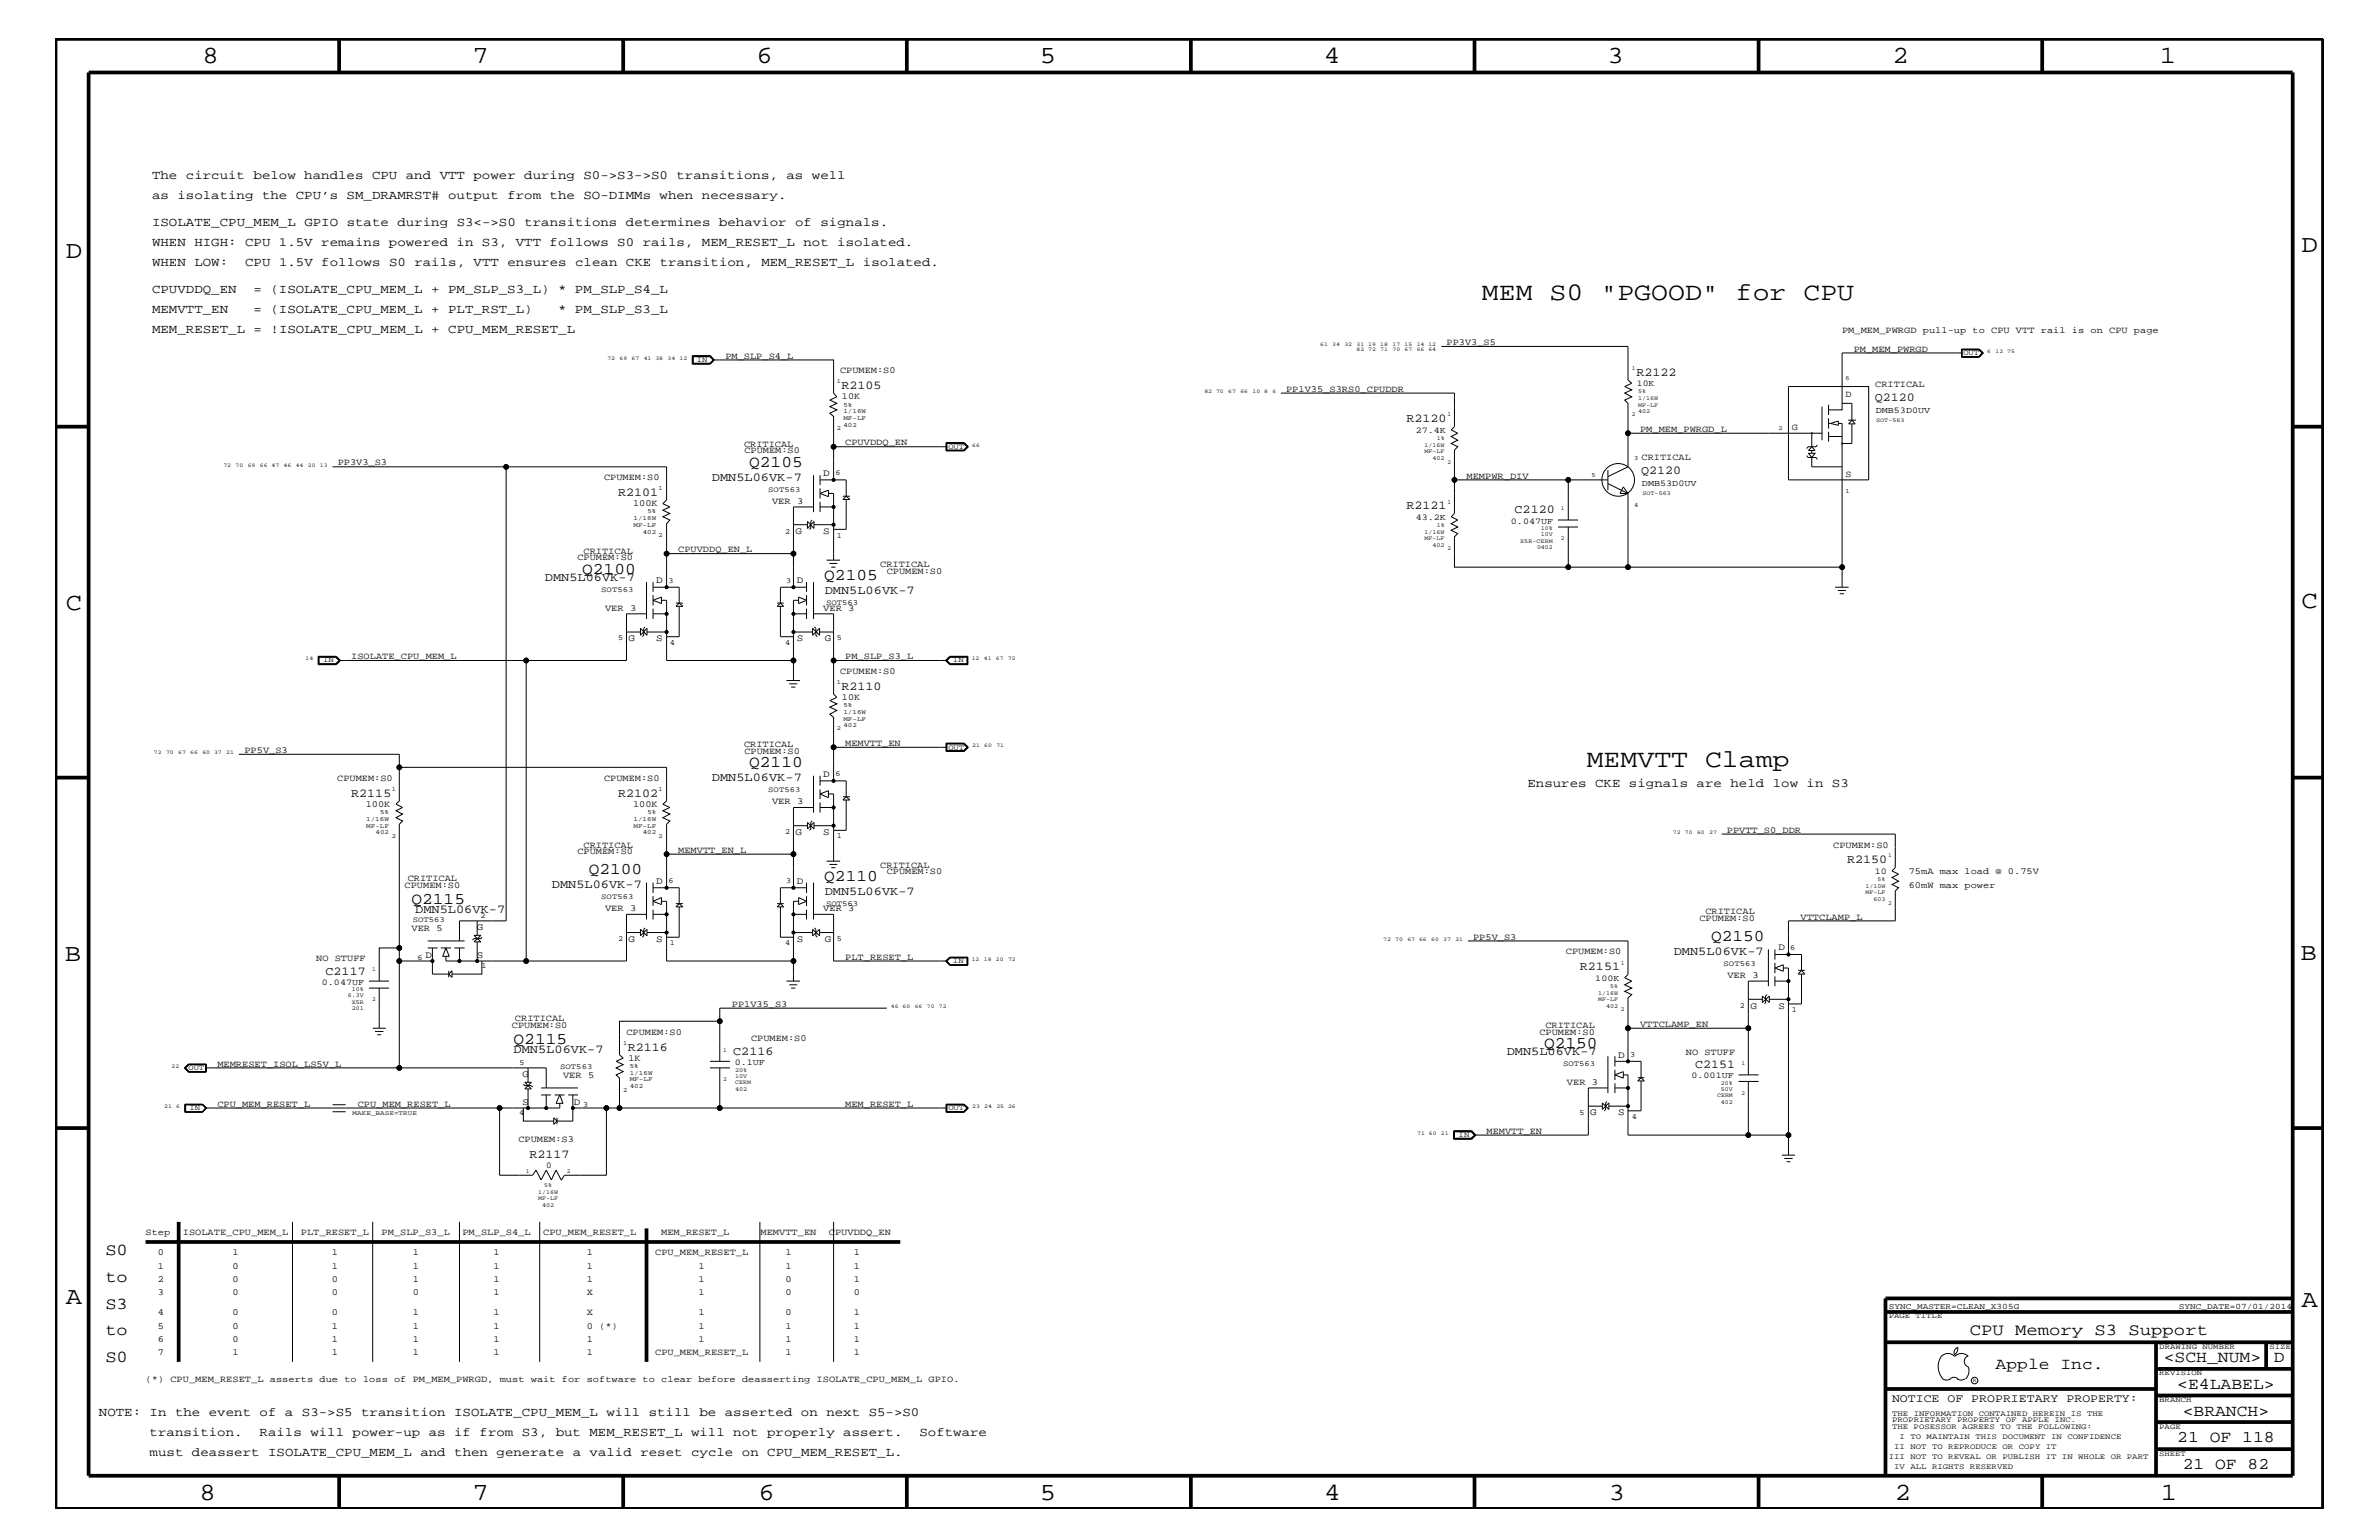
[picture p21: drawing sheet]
<svg xmlns="http://www.w3.org/2000/svg" width="432mm" height="279mm" viewBox="0 0 432 279" stroke-linecap="round" stroke-linejoin="round" font-family="sans-serif">
<defs><g id="words">
<g font-size="4.6">
<text x="269" y="54.4">MEM S0 &quot;PGOOD&quot; for CPU</text>
<text x="288" y="139.2">MEMVTT Clamp</text>
</g>
<g font-size="4.5">
<text x="36.7" y="11.5">8</text>
<text x="85.8" y="11.5">7</text>
<text x="137.3" y="11.5">6</text>
<text x="188.7" y="11.5">5</text>
<text x="240.3" y="11.5">4</text>
<text x="291.8" y="11.5">3</text>
<text x="343.5" y="11.5">2</text>
<text x="392" y="11.5">1</text>
<text x="11.9" y="46.8">D</text>
<text x="417.7" y="45.7">D</text>
<text x="11.9" y="110.6">C</text>
<text x="417.7" y="110.3">C</text>
<text x="11.8" y="174.3">B</text>
<text x="417.6" y="174.2">B</text>
<text x="11.9" y="236.7">A</text>
<text x="417.7" y="237.1">A</text>
<text x="36.2" y="272.1">8</text>
<text x="85.8" y="272.1">7</text>
<text x="137.7" y="272.1">6</text>
<text x="188.7" y="272.1">5</text>
<text x="240.4" y="272.1">4</text>
<text x="292" y="272.1">3</text>
<text x="343.9" y="272.1">2</text>
<text x="392.2" y="272.1">1</text>
</g>
<g font-size="3">
<text x="136" y="84.7">Q2105</text>
<text x="105.7" y="104.1">Q2100</text>
<text x="149.6" y="105.3">Q2105</text>
<text x="136" y="139.2">Q2110</text>
<text x="106.8" y="158.6">Q2100</text>
<text x="149.6" y="159.9">Q2110</text>
<text x="74.7" y="163.9">Q2115</text>
<text x="310.6" y="170.7">Q2150</text>
<text x="93.2" y="189.4">Q2115</text>
<text x="280.2" y="190.2">Q2150</text>
<text x="19.1" y="227.7">S0</text>
<text x="19.1" y="232.6">to</text>
<text x="19.1" y="237.4">S3</text>
<text x="19.1" y="242.3">to</text>
<text x="357.5" y="242.3">CPU Memory S3 Support</text>
<text x="19.1" y="247.1">S0</text>
<text x="362.2" y="248.4">Apple Inc.</text>
<text x="392.7" y="247.1">&lt;SCH_NUM&gt;</text>
<text x="395.2" y="252">&lt;E4LABEL&gt;</text>
<text x="412.7" y="247.1">D</text>
<text x="396.2" y="256.8">&lt;BRANCH&gt;</text>
<text x="395.2" y="261.6">21 OF 118</text>
<text x="396.2" y="266.6">21 OF 82</text>
</g>
<g font-size="2.3">
<text x="27.6" y="32.5">The circuit below handles CPU and VTT power during S0-&gt;S3-&gt;S0 transitions, as well</text>
<text x="27.6" y="41">ISOLATE_CPU_MEM_L GPIO state during S3&lt;-&gt;S0 transitions determines behavior of signals.</text>
<text x="27.6" y="36.2">as isolating the CPU’s SM_DRAMRST# output from the SO-DIMMs when necessary.</text>
<text x="27.6" y="44.6">WHEN HIGH: CPU 1.5V remains powered in S3, VTT follows S0 rails, MEM_RESET_L not isolated.</text>
<text x="27.6" y="53.2">CPUVDDQ_EN</text>
<text x="27.6" y="48.3">WHEN LOW:</text>
<text x="44.5" y="48.3">CPU 1.5V follows S0 rails, VTT ensures clean CKE transition, MEM_RESET_L isolated.</text>
<text x="46" y="53.2">= (ISOLATE_CPU_MEM_L + PM_SLP_S3_L) * PM_SLP_S4_L</text>
<text x="27.6" y="56.8">MEMVTT_EN</text>
<text x="46" y="56.8">= (ISOLATE_CPU_MEM_L + PLT_RST_L)</text>
<text x="101.3" y="56.8">* PM_SLP_S3_L</text>
<text x="27.6" y="60.4">MEM_RESET_L = !ISOLATE_CPU_MEM_L + CPU_MEM_RESET_L</text>
<text x="277.2" y="142.9">Ensures CKE signals are held low in S3</text>
<text x="17.9" y="256.8">NOTE: In the event of a S3-&gt;S5 transition ISOLATE_CPU_MEM_L will still be asserted on next S5-&gt;S0</text>
<text x="27.2" y="260.5">transition.</text>
<text x="47.1" y="260.5">Rails will power-up as if from S3, but MEM_RESET_L will not properly assert.</text>
<text x="166.9" y="260.5">Software</text>
<text x="27.2" y="264.1">must deassert ISOLATE_CPU_MEM_L and then generate a valid reset cycle on CPU_MEM_RESET_L.</text>
</g>
<g font-size="2.2">
<text x="152.7" y="70.6">R2105</text>
<text x="297" y="68.2">R2122</text>
<text x="255.3" y="76.7">R2120</text>
<text x="340.3" y="72.7">Q2120</text>
<text x="129.2" y="87.2">DMN5L06VK-7</text>
<text x="297.9" y="86">Q2120</text>
<text x="112.2" y="90">R2101</text>
<text x="255.3" y="92.4">R2121</text>
<text x="274.9" y="93.2">C2120</text>
<text x="98.9" y="105.4">DMN5L06VK-7</text>
<text x="149.7" y="107.8">DMN5L06VK-7</text>
<text x="152.7" y="125.2">R2110</text>
<text x="129.2" y="141.8">DMN5L06VK-7</text>
<text x="63.8" y="144.6">R2115</text>
<text x="112.2" y="144.6">R2102</text>
<text x="100.2" y="161.1">DMN5L06VK-7</text>
<text x="335.3" y="156.7">R2150</text>
<text x="75.4" y="165.6">DMN5L06VK-7</text>
<text x="149.7" y="162.4">DMN5L06VK-7</text>
<text x="303.8" y="173.3">DMN5L06VK-7</text>
<text x="59.1" y="176.8">C2117</text>
<text x="286.8" y="176.1">R2151</text>
<text x="93.2" y="191.1">DMN5L06VK-7</text>
<text x="114" y="190.6">R2116</text>
<text x="133.1" y="191.4">C2116</text>
<text x="273.5" y="191.5">DMN5L06VK-7</text>
<text x="307.7" y="193.7">C2151</text>
<text x="96.1" y="210.2">R2117</text>
</g>
<text font-size="2.1" x="343.4" y="254.4">NOTICE OF PROPRIETARY PROPERTY:</text>
<g font-size="1.8">
<text x="149.4" y="86.4">D</text>
<text x="144.4" y="96.9">G</text>
<text x="149.4" y="96.9">S</text>
<text x="119.1" y="105.8">D</text>
<text x="144.6" y="105.8">D</text>
<text x="114" y="116.4">G</text>
<text x="119.1" y="116.4">S</text>
<text x="144.6" y="116.4">S</text>
<text x="149.7" y="116.4">G</text>
<text x="149.4" y="140.9">D</text>
<text x="144.4" y="151.5">G</text>
<text x="149.4" y="151.5">S</text>
<text x="119.1" y="160.3">D</text>
<text x="144.6" y="160.3">D</text>
<text x="77.2" y="173.8">D</text>
<text x="86.5" y="168.7">G</text>
<text x="86.5" y="173.8">S</text>
<text x="114" y="170.9">G</text>
<text x="119.1" y="170.9">S</text>
<text x="144.6" y="170.9">S</text>
<text x="149.7" y="170.9">G</text>
<text x="322.8" y="172.4">D</text>
<text x="317.8" y="183">G</text>
<text x="322.8" y="183">S</text>
<text x="293.7" y="191.9">D</text>
<text x="94.8" y="195.4">G</text>
<text x="94.8" y="200.4">S</text>
<text x="104.1" y="200.4">D</text>
<text x="288.6" y="202.4">G</text>
<text x="293.7" y="202.4">S</text>
</g>
<g font-size="1.7">
<text x="131.7" y="65.1">PM_SLP_S4_L</text>
<text x="262.6" y="62.6">PP3V3_S5</text>
<text x="334.3" y="60.4">PM_MEM_PWRGD pull-up to CPU VTT rail is on CPU page</text>
<text x="336.5" y="63.9">PM_MEM_PWRGD</text>
<text x="152.5" y="67.7">CPUMEM:S0</text>
<text x="233.4" y="71.1">PP1V35_S3RS0_CPUDDR</text>
<text x="335" y="72">D</text>
<text x="340.4" y="70.1">CRITICAL</text>
<text x="152.8" y="72.4">10K</text>
<text x="135" y="81.1">CRITICAL</text>
<text x="135.1" y="82.2">CPUMEM:S0</text>
<text x="153.4" y="80.8">CPUVDDQ_EN</text>
<text x="297.7" y="78.3">PM_MEM_PWRGD_L</text>
<text x="297.9" y="83.5">CRITICAL</text>
<text x="325.2" y="78">G</text>
<text x="61.3" y="84.4">PP3V3_S3</text>
<text x="109.6" y="87.1">CPUMEM:S0</text>
<text x="266.2" y="86.9">MEMPWR_DIV</text>
<text x="335" y="86.5">S</text>
<text x="114.9" y="91.8">100K</text>
<text x="140.1" y="91.4">VER 3</text>
<text x="104.8" y="101.6">CPUMEM:S0</text>
<text x="105.9" y="100.4">CRITICAL</text>
<text x="123.1" y="100.2">CPUVDDQ_EN_L</text>
<text x="159.8" y="102.9">CRITICAL</text>
<text x="161" y="104.1">CPUMEM:S0</text>
<text x="109.8" y="110.8">VER 3</text>
<text x="149.4" y="110.8">VER 3</text>
<text x="63.8" y="119.6">ISOLATE_CPU_MEM_L</text>
<text x="153.4" y="119.6">PM_SLP_S3_L</text>
<text x="152.5" y="122.3">CPUMEM:S0</text>
<text x="152.8" y="127">10K</text>
<text x="44.4" y="136.6">PP5V_S3</text>
<text x="135" y="135.6">CRITICAL</text>
<text x="135.1" y="136.8">CPUMEM:S0</text>
<text x="153.4" y="135.3">MEMVTT_EN</text>
<text x="61.2" y="141.7">CPUMEM:S0</text>
<text x="109.6" y="141.7">CPUMEM:S0</text>
<text x="66.4" y="146.4">100K</text>
<text x="114.9" y="146.4">100K</text>
<text x="140.1" y="145.9">VER 3</text>
<text x="104.8" y="155">CPUMEM:S0</text>
<text x="105.9" y="153.8">CRITICAL</text>
<text x="123.1" y="154.7">MEMVTT_EN_L</text>
<text x="313.4" y="151.1">PPVTT_S0_DDR</text>
<text x="332.7" y="153.8">CPUMEM:S0</text>
<text x="73.4" y="161.1">CPUMEM:S0</text>
<text x="74" y="159.9">CRITICAL</text>
<text x="159.8" y="157.4">CRITICAL</text>
<text x="161" y="158.6">CPUMEM:S0</text>
<text x="346.5" y="158.6">75mA max load @ 0.75V</text>
<text x="346.5" y="161.1">60mW max power</text>
<text x="109.8" y="165.3">VER 3</text>
<text x="149.4" y="165.3">VER 3</text>
<text x="308.4" y="167.1">CPUMEM:S0</text>
<text x="309.5" y="165.9">CRITICAL</text>
<text x="326.8" y="166.9">VTTCLAMP_L</text>
<text x="74.7" y="168.9">VER 5</text>
<text x="267.4" y="170.5">PP5V_S3</text>
<text x="284.2" y="173.2">CPUMEM:S0</text>
<text x="57.4" y="174.4">NO STUFF</text>
<text x="153.4" y="174.2">PLT_RESET_L</text>
<text x="313.5" y="177.4">VER 3</text>
<text x="93.5" y="185.3">CRITICAL</text>
<text x="132.8" y="182.7">PP1V35_S3</text>
<text x="92.9" y="186.5">CPUMEM:S0</text>
<text x="113.7" y="187.7">CPUMEM:S0</text>
<text x="136.3" y="188.9">CPUMEM:S0</text>
<text x="279.4" y="187.7">CPUMEM:S0</text>
<text x="280.5" y="186.5">CRITICAL</text>
<text x="297.7" y="186.3">VTTCLAMP_EN</text>
<text x="306" y="191.4">NO STUFF</text>
<text x="39.5" y="193.6">MEMRESET_ISOL_LS5V_L</text>
<text x="102.2" y="195.6">VER 5</text>
<text x="114" y="192.5">1K</text>
<text x="284.4" y="196.8">VER 3</text>
<text x="39.5" y="200.9">CPU_MEM_RESET_L</text>
<text x="64.9" y="200.9">CPU_MEM_RESET_L</text>
<text x="153.4" y="200.9">MEM_RESET_L</text>
<text x="94.1" y="207.1">CPUMEM:S3</text>
<text x="269.8" y="205.7">MEMVTT_EN</text>
<text x="26.4" y="224.1">Step</text>
<text x="28.7" y="227.7">0</text>
<text x="33.2" y="224.1">ISOLATE_CPU_MEM_L</text>
<text x="42.2" y="227.7">1</text>
<text x="54.6" y="224.1">PLT_RESET_L</text>
<text x="60.3" y="227.7">1</text>
<text x="69.3" y="224.1">PM_SLP_S3_L</text>
<text x="74.9" y="227.7">1</text>
<text x="83.9" y="224.1">PM_SLP_S4_L</text>
<text x="89.6" y="227.7">1</text>
<text x="98.6" y="224.1">CPU_MEM_RESET_L</text>
<text x="106.5" y="227.7">1</text>
<text x="118.9" y="227.7">CPU_MEM_RESET_L</text>
<text x="120" y="224.1">MEM_RESET_L</text>
<text x="138" y="224.1">MEMVTT_EN</text>
<text x="142.6" y="227.7">1</text>
<text x="150.4" y="224.1">CPUVDDQ_EN</text>
<text x="155" y="227.7">1</text>
<text x="28.7" y="230.2">1</text>
<text x="28.7" y="232.6">2</text>
<text x="42.2" y="230.2">0</text>
<text x="42.2" y="232.6">0</text>
<text x="60.3" y="230.2">1</text>
<text x="60.3" y="232.6">0</text>
<text x="74.9" y="230.2">1</text>
<text x="74.9" y="232.6">1</text>
<text x="89.6" y="230.2">1</text>
<text x="89.6" y="232.6">1</text>
<text x="106.5" y="230.2">1</text>
<text x="106.5" y="232.6">1</text>
<text x="126.8" y="230.2">1</text>
<text x="126.8" y="232.6">1</text>
<text x="142.6" y="230.2">1</text>
<text x="142.6" y="232.6">0</text>
<text x="155" y="230.2">1</text>
<text x="155" y="232.6">1</text>
<text x="28.7" y="235">3</text>
<text x="28.7" y="238.6">4</text>
<text x="42.2" y="235">0</text>
<text x="42.2" y="238.6">0</text>
<text x="60.3" y="235">0</text>
<text x="60.3" y="238.6">0</text>
<text x="74.9" y="235">0</text>
<text x="74.9" y="238.6">1</text>
<text x="89.6" y="235">1</text>
<text x="89.6" y="238.6">1</text>
<text x="106.5" y="235">X</text>
<text x="106.5" y="238.6">X</text>
<text x="126.8" y="235">1</text>
<text x="126.8" y="238.6">1</text>
<text x="142.6" y="235">0</text>
<text x="142.6" y="238.6">0</text>
<text x="155" y="235">0</text>
<text x="155" y="238.6">1</text>
<text x="28.7" y="241.1">5</text>
<text x="28.7" y="245.9">7</text>
<text x="28.7" y="243.5">6</text>
<text x="42.2" y="241.1">0</text>
<text x="42.2" y="245.9">1</text>
<text x="42.2" y="243.5">0</text>
<text x="60.3" y="241.1">1</text>
<text x="60.3" y="245.9">1</text>
<text x="60.3" y="243.5">1</text>
<text x="74.9" y="241.1">1</text>
<text x="74.9" y="245.9">1</text>
<text x="74.9" y="243.5">1</text>
<text x="89.6" y="241.1">1</text>
<text x="89.6" y="245.9">1</text>
<text x="89.6" y="243.5">1</text>
<text x="106.5" y="241.1">0 (*)</text>
<text x="106.5" y="245.9">1</text>
<text x="106.5" y="243.5">1</text>
<text x="118.9" y="245.9">CPU_MEM_RESET_L</text>
<text x="126.8" y="241.1">1</text>
<text x="126.8" y="243.5">1</text>
<text x="142.6" y="241.1">1</text>
<text x="142.6" y="245.9">1</text>
<text x="142.6" y="243.5">1</text>
<text x="155" y="241.1">1</text>
<text x="155" y="245.9">1</text>
<text x="155" y="243.5">1</text>
<text x="26.4" y="250.7">(*) CPU_MEM_RESET_L asserts due to loss of PM_MEM_PWRGD, must wait for software to clear before deasserting ISOLATE_CPU_MEM_L GPIO.</text>
</g>
<g font-size="1.6">
<text x="297.1" y="70">10K</text>
<text x="340.4" y="74.9">DMB53D0UV</text>
<text x="257" y="78.5">27.4K</text>
<text x="298" y="88.3">DMB53D0UV</text>
<text x="257" y="94.3">43.2K</text>
<text x="274.2" y="95">0.047UF</text>
<text x="340.3" y="158.5">10</text>
<text x="58.4" y="178.7">0.047UF</text>
<text x="289.6" y="177.9">100K</text>
<text x="133.3" y="193.2">0.1UF</text>
<text x="307" y="195.6">0.001UF</text>
<text x="99.1" y="211.9">0</text>
</g>
<g font-size="1.5">
<text x="342.8" y="237.4">SYNC_MASTER=CLEAN_X305G</text>
<text x="395.5" y="237.4">SYNC_DATE=07/01/2014</text>
</g>
<g font-size="1.4">
<text x="126.5" y="65.6">IN</text>
<text x="356.4" y="64.5">OUT</text>
<text x="172.1" y="81.4">OUT</text>
<text x="139.4" y="89.2">SOT563</text>
<text x="151.6" y="86.2">6</text>
<text x="142.5" y="96.8">2</text>
<text x="151.9" y="97.6">1</text>
<text x="109.1" y="107.4">SOT563</text>
<text x="121.3" y="105.7">3</text>
<text x="142.7" y="105.7">3</text>
<text x="149.9" y="109.8">SOT563</text>
<text x="112.2" y="116.2">5</text>
<text x="121.6" y="117">4</text>
<text x="142.5" y="117">4</text>
<text x="151.9" y="116.2">5</text>
<text x="58.7" y="120.2">IN</text>
<text x="173" y="120.2">IN</text>
<text x="172.1" y="136">OUT</text>
<text x="139.4" y="143.7">SOT563</text>
<text x="151.6" y="140.8">6</text>
<text x="142.5" y="151.3">2</text>
<text x="151.9" y="152.1">1</text>
<text x="121.3" y="160.2">6</text>
<text x="142.7" y="160.2">3</text>
<text x="74.9" y="167.2">SOT563</text>
<text x="87.2" y="166.5">2</text>
<text x="109.1" y="163.1">SOT563</text>
<text x="149.9" y="164.4">SOT563</text>
<text x="112.2" y="170.7">2</text>
<text x="121.6" y="171.5">1</text>
<text x="142.5" y="171.5">4</text>
<text x="151.9" y="170.7">5</text>
<text x="325" y="172.3">6</text>
<text x="75.8" y="174.2">6</text>
<text x="87.4" y="175.6">1</text>
<text x="173" y="174.8">IN</text>
<text x="312.8" y="175.2">SOT563</text>
<text x="315.8" y="182.9">2</text>
<text x="325.2" y="183.6">1</text>
<text x="295.9" y="191.7">3</text>
<text x="34.2" y="194.2">OUT</text>
<text x="94.3" y="193.2">5</text>
<text x="101.7" y="193.9">SOT563</text>
<text x="283.7" y="193.4">SOT563</text>
<text x="34.4" y="201.5">IN</text>
<text x="94.2" y="202.3">4</text>
<text x="105.8" y="200.9">3</text>
<text x="172.1" y="201.5">OUT</text>
<text x="286.7" y="202.3">5</text>
<text x="296.2" y="203">4</text>
<text x="264.8" y="206.3">IN</text>
<text x="342.8" y="239.2">PAGE TITLE</text>
<text x="391.9" y="244.7">DRAWING NUMBER</text>
<text x="411.9" y="244.7">SIZE</text>
<text x="391.9" y="249.5">REVISION</text>
<text x="343.4" y="256.8">THE INFORMATION CONTAINED HEREIN IS THE</text>
<text x="391.9" y="254.4">BRANCH</text>
<text x="343.4" y="258">PROPRIETARY PROPERTY OF APPLE INC.</text>
<text x="343.4" y="259.3">THE POSESSOR AGREES TO THE FOLLOWING:</text>
<text x="343.8" y="262.9">II NOT TO REPRODUCE OR COPY IT</text>
<text x="344.8" y="261.1">I TO MAINTAIN THIS DOCUMENT IN CONFIDENCE</text>
<text x="391.9" y="259.3">PAGE</text>
<text x="342.8" y="264.7">III NOT TO REVEAL OR PUBLISH IT IN WHOLE OR PART</text>
<text x="343.8" y="266.6">IV ALL RIGHTS RESERVED</text>
<text x="391.9" y="264.1">SHEET</text>
</g>
<g font-size="1.2">
<text x="151.9" y="69.5">1</text>
<text x="334.9" y="68.9">6</text>
<text x="153.1" y="75">1/16W</text>
<text x="153.1" y="73.8">5%</text>
<text x="153.1" y="76.2">MF-LF</text>
<text x="153.1" y="77.4">402</text>
<text x="151.9" y="78">2</text>
<text x="296.6" y="83.5">3</text>
<text x="322.8" y="78">2</text>
<text x="119.5" y="88.9">1</text>
<text x="288.9" y="86.5">5</text>
<text x="334.9" y="89.4">1</text>
<text x="115" y="95.6">MF-LF</text>
<text x="115" y="94.3">1/16W</text>
<text x="117.5" y="93.2">5%</text>
<text x="296.6" y="92">4</text>
<text x="116.7" y="96.8">402</text>
<text x="119.5" y="97.4">2</text>
<text x="151.9" y="124.1">1</text>
<text x="153.1" y="131.9">402</text>
<text x="153.1" y="130.8">MF-LF</text>
<text x="153.1" y="129.6">1/16W</text>
<text x="153.1" y="128.3">5%</text>
<text x="151.9" y="132.5">2</text>
<text x="71.1" y="143.5">1</text>
<text x="119.5" y="143.5">1</text>
<text x="66.5" y="149">1/16W</text>
<text x="69" y="147.7">5%</text>
<text x="115" y="149">1/16W</text>
<text x="117.5" y="147.7">5%</text>
<text x="66.5" y="150.1">MF-LF</text>
<text x="68.2" y="151.3">402</text>
<text x="71.1" y="152">2</text>
<text x="115" y="150.1">MF-LF</text>
<text x="116.7" y="151.3">402</text>
<text x="119.5" y="152">2</text>
<text x="113.1" y="189.5">1</text>
<text x="114.3" y="193.7">5%</text>
<text x="114.3" y="195">1/16W</text>
<text x="114.3" y="197.4">402</text>
<text x="114.3" y="196.2">MF-LF</text>
<text x="64" y="202.3">MAKE_BASE=TRUE</text>
<text x="113.1" y="198.1">2</text>
</g>
<g font-size="1.1">
<text x="296.2" y="67.1">1</text>
<text x="297.3" y="71.3">5%</text>
<text x="262.7" y="75.6">1</text>
<text x="296.2" y="75.6">2</text>
<text x="297.3" y="73.8">MF-LF</text>
<text x="297.3" y="72.6">1/16W</text>
<text x="297.3" y="75">402</text>
<text x="340.5" y="76.6">SOT-563</text>
<text x="258.6" y="82.2">MF-LF</text>
<text x="258.6" y="81.1">1/16W</text>
<text x="260" y="83.5">402</text>
<text x="260.8" y="79.9">1%</text>
<text x="262.7" y="84.1">2</text>
<text x="298.1" y="89.9">SOT-563</text>
<text x="260.8" y="95.6">1%</text>
<text x="262.7" y="91.4">1</text>
<text x="283.3" y="92.6">1</text>
<text x="258.6" y="96.8">1/16W</text>
<text x="258.6" y="98">MF-LF</text>
<text x="260" y="99.3">402</text>
<text x="262.7" y="99.9">2</text>
<text x="275.9" y="98.5">X5R-CERM</text>
<text x="279" y="99.7">0402</text>
<text x="279.7" y="97.3">10V</text>
<text x="279.7" y="96.2">10%</text>
<text x="283.3" y="98">2</text>
<text x="342.7" y="155.6">1</text>
<text x="338.6" y="161.1">1/10W</text>
<text x="340.8" y="159.9">5%</text>
<text x="338.6" y="162.2">MF-LF</text>
<text x="340" y="163.5">603</text>
<text x="342.7" y="164.1">2</text>
<text x="63.8" y="179.9">10%</text>
<text x="67.6" y="176.2">1</text>
<text x="292.3" y="179.3">5%</text>
<text x="294.2" y="175">1</text>
<text x="63.2" y="181">6.3V</text>
<text x="63.8" y="183.3">201</text>
<text x="63.8" y="182.1">X5R</text>
<text x="67.6" y="181.6">2</text>
<text x="290.1" y="180.5">1/16W</text>
<text x="290.1" y="181.6">MF-LF</text>
<text x="291.5" y="182.9">402</text>
<text x="294.2" y="183.5">2</text>
<text x="131.2" y="190.8">1</text>
<text x="131.2" y="196.2">2</text>
<text x="133.4" y="195.5">10V</text>
<text x="133.4" y="196.7">CERM</text>
<text x="133.4" y="197.9">402</text>
<text x="133.4" y="194.4">20%</text>
<text x="312.3" y="197.9">50V</text>
<text x="312.3" y="196.8">20%</text>
<text x="316.1" y="193.2">1</text>
<text x="311.7" y="199.1">CERM</text>
<text x="312.3" y="200.3">402</text>
<text x="316.1" y="198.7">2</text>
<text x="95.4" y="212.8">1</text>
<text x="98.8" y="215.3">5%</text>
<text x="102.9" y="212.8">2</text>
<text x="97.7" y="217.8">MF-LF</text>
<text x="97.7" y="216.6">1/16W</text>
<text x="98.4" y="219">402</text>
</g>
<g font-size="1">
<text x="110.2" y="65.3">72</text>
<text x="112.4" y="65.3">69</text>
<text x="114.6" y="65.3">67</text>
<text x="116.8" y="65.3">41 38</text>
<text x="121.2" y="65.3">34</text>
<text x="123.4" y="65.3">12</text>
<text x="239.6" y="62.9">61</text>
<text x="241.8" y="62.9">34</text>
<text x="244" y="62.9">32</text>
<text x="246.2" y="62.9">31 19</text>
<text x="246.2" y="63.7">82 72</text>
<text x="250.5" y="62.9">18</text>
<text x="250.5" y="63.7">71</text>
<text x="252.7" y="62.9">17</text>
<text x="252.7" y="63.7">70</text>
<text x="254.9" y="62.9">15</text>
<text x="254.9" y="63.7">67</text>
<text x="257.1" y="62.9">14 12</text>
<text x="257.1" y="63.7">66 64</text>
<text x="360.7" y="64">6</text>
<text x="362.2" y="64">12 75</text>
<text x="218.6" y="71.3">82 70</text>
<text x="222.9" y="71.3">67</text>
<text x="225.1" y="71.3">66</text>
<text x="227.3" y="71.3">10 8</text>
<text x="231" y="71.3">6</text>
<text x="176.4" y="81.1">66</text>
<text x="40.6" y="84.7">72</text>
<text x="42.8" y="84.7">70</text>
<text x="45" y="84.7">69</text>
<text x="47.2" y="84.7">66 47</text>
<text x="51.5" y="84.7">46</text>
<text x="53.7" y="84.7">44</text>
<text x="55.9" y="84.7">20</text>
<text x="58.1" y="84.7">13</text>
<text x="55.5" y="119.8">14</text>
<text x="176.4" y="119.8">12</text>
<text x="178.6" y="119.8">41</text>
<text x="180.8" y="119.8">67</text>
<text x="183" y="119.8">72</text>
<text x="27.9" y="136.8">72</text>
<text x="30.1" y="136.8">70</text>
<text x="32.3" y="136.8">67</text>
<text x="34.5" y="136.8">66</text>
<text x="36.7" y="136.8">60 37</text>
<text x="41.1" y="136.8">21</text>
<text x="176.4" y="135.6">21</text>
<text x="178.6" y="135.6">60</text>
<text x="180.8" y="135.6">71</text>
<text x="303.6" y="151.3">72</text>
<text x="305.8" y="151.3">70</text>
<text x="308" y="151.3">60</text>
<text x="310.2" y="151.3">27</text>
<text x="251" y="170.7">72</text>
<text x="253.2" y="170.7">70</text>
<text x="255.4" y="170.7">67 66</text>
<text x="259.8" y="170.7">60</text>
<text x="262" y="170.7">37</text>
<text x="264.2" y="170.7">21</text>
<text x="176.4" y="174.4">12</text>
<text x="178.6" y="174.4">18</text>
<text x="180.8" y="174.4">20</text>
<text x="183" y="174.4">72</text>
<text x="161.7" y="182.9">46 60</text>
<text x="166" y="182.9">66</text>
<text x="168.2" y="182.9">70</text>
<text x="170.4" y="182.9">72</text>
<text x="31.2" y="193.7">22</text>
<text x="29.8" y="201">21</text>
<text x="32" y="201">6</text>
<text x="176.4" y="201">23</text>
<text x="178.6" y="201">24</text>
<text x="180.8" y="201">25 26</text>
<text x="257.2" y="205.9">71 60</text>
<text x="261.5" y="205.9">21</text>
<text x="358.1" y="250.7">R</text>
</g>
</g></defs>
<g fill="none" stroke="#000" stroke-width=".18">
<path d="M125.6 64.5h3.3l.7 .8-.7 .8h-3.3zM125.7 64.5v1.5h3.2M125.7 64.6h3.2l.6 .7-.6 .7M125.8 64.7h3.1l.6 .6-.6 .6h-3.1zM128.9 64.5l.7 .8M129.5 65.3h21.8v6l.6 .7-1.3 .6 1.3 .6-1.3 .6 1.3 .6-1.3 .6 .7 .6v5.5h20.6M129.6 65.3l-.7 .7M232.5 71.3h31.5v6.1l-.6 .6 1.2 .6-1.2 .6 1.2 .7-1.2 .6 1.2 .6-.6 .5v5.5h20.6v7.2M261.6 62.9h33.9v6l.7 .6-1.3 .6 1.3 .6-1.3 .6 1.3 .7-1.3 .6 .6 .6v11.5l-3.7 1.8M295.5 78.6h35.2M324.6 70.1h14.6v17h-14.6zM328.8 78.6v2.5l.6 .6h-1.1l.5-.6"/>
<path d="M330.7 73.8v6.1M331.9 76.8h.3M331.9 73.4v1.9M331.9 75.9v1.9M331.9 78.3v1.8M331.9 79.2h2.4M332.2 76.8l1.5-.4v.8zM333.7 76.8h.6v29.7M334.3 73.2h1.8v3M335.4 76.2h1.5M336.1 76.9v3.6h-1.8M336.1 76.2l.6 .7h-1.2z"/>
<path d="M356.1 64h-21.8v10.4h-2.4M359.2 63.4l.5 .6-.5 .7M359.2 63.4h-3.1v1.3h3.1M359.2 63.4l.6 .6-.6 .7M359.2 63.4l.8 .6-.8 .8M359.2 63.4h-3.2v1.4h3.2M359.2 63.4l.7 .6-.7 .8M60.4 84.7h60.6v6l-.7 .7 1.3 .6-1.3 .6 1.3 .6-1.3 .6 1.3 .5-.6 .7v5.4h23M91.9 84.7v82.4h-8.5v3.6M144 95.2h2.6M146.6 94.6v1.3l1.1-1.3v1.3zM147.4 94.3l-.2 .3v1.3l-.3 .1"/>
<path d="M147.7 92h-3.7v14.5M147.7 86.2v6.7M147.7 95.2h3.6M148.8 87.1h4.8v2.9M148.8 86.2v1.8M148.8 88.6v1.9M148.8 91v1.9M148.8 89.5l1.6-.6v1.2zM148.8 92h2.5M150.4 89.5h.9v12.1M151.3 81.1v6M153 90h1.3"/>
<path d="M153 90.6l.6-.6 .7 .6zM153.6 90.6v5.4h-2.3M171.7 80.3h3.3l.8 .8-.8 .7h-3.3zM171.9 80.5h3l.6 .6-.6 .5h-3zM174.9 80.4h-3.1v1.3h3.1M174.9 80.4l.8 .7-.8 .6M174.9 80.4l.7 .7-.7 .6M264 87.1v6.1l-.6 .6 1.2 .5-1.2 .7 1.2 .6-1.2 .6 1.2 .6-.6 .6v5.5h20.6v-7.3M282.8 95.6h3.6M282.8 94.3h3.6M284.6 87.1h7.2M291.8 85.3v3.6"/>
<path d="M291.8 87.7l3.7 1.8v13.4h38.8M294.6 88.3l.9 1.2h-1.5zM327.9 82.7l.3 .3h1.4l.3 .3M328.3 82.2h1.1l-.6 .8zM328.8 81.7v.5M328.8 83v1.7h5.5M329.9 80.7l-.3 .4h-1.4l-.3 .3M57.7 119.1h3.3l.8 .7-.8 .8h-3.3zM57.9 119.2h3.1l.6 .6-.6 .6h-3.1zM61 119.2l.6 .6-.6 .7M61 119.2h-3.2v1.3h3.2M61 119.2l.7 .6-.7 .7"/>
<path d="M61.6 119.8h33.9v54.6M113.7 114.7h2.5M116.2 114v1.3l1.2-1.3v1.3zM117.1 113.7l-.3 .3v1.3l-.2 .2M117.3 105.6v6.7M117.3 111.4h-3.6v8.4h-18.2M117.4 114.7h3.6M118.5 106.5h4.8v2.9M118.5 105.6v1.8M118.5 108v1.8M118.5 110.4v1.9M118.5 108.9l1.6-.6v1.2z"/>
<path d="M118.5 111.4h2.5M120.1 108.9h.9v10.9h23M121 100.4v6.1M122.7 109.4h1.3M123.3 110v5.5h-2.3M123.3 109.4l.7 .6h-1.3zM141.1 109.4h1.1M141.6 110v5.5h2.4M141.6 109.4l.6 .6h-1.1zM144 114.7h3.5M144 111.4h2.4M144.9 108.9h-.9v14.6"/>
<path d="M144.9 108.3l1.5 .6-1.5 .6zM146.4 106.5h-4.8v2.9M146.4 105.6v1.8M146.4 108v1.8M146.4 110.4v1.9M147.5 114v1.3l1.3-1.3v1.3zM147.7 111.4h3.6v8.4M147.7 105.6v6.7M147.8 113.7l.3 .3v1.3l.2 .2M148.8 114.7h2.5M150 101.6h2.5M150.5 102.2h1.5"/>
<path d="M150.9 102.9h.7M171.6 119.8l.8-.7h3.3v1.5h-3.3zM171.9 119.8l.6-.6h3v1.2h-3zM171.9 119.8h-20.6v6.1l.6 .6-1.3 .6 1.3 .6-1.3 .6 1.3 .6-1.3 .7 .7 .6v5.4h20.6M172.5 119.2h3.1v1.3h-3.1M172.5 119.2l-.7 .6 .7 .7M172.5 119.2l-.8 .6 .8 .7M284.6 102.9h10.9M333.1 106.5h2.4M333.6 107.1h1.4M333.9 107.7h.8M43.3 136.8h29.2v2.4"/>
<path d="M142.7 123.5h2.5M143.3 124.1h1.4M143.6 124.7h.8M151.3 135.6v6.1M171.7 134.8h3.3l.8 .8-.8 .7h-3.3zM171.9 135h3l.6 .6-.6 .6h-3zM174.9 134.9h-3.1v1.4M174.9 134.9l.8 .7-.8 .7M174.9 134.9l.7 .7-.7 .7h-3.1M121 155v6.1M144 149.8h2.6M144 155h-23v-5.5l.6-.5-1.3-.6 1.3-.7-1.3-.6 1.3-.6-1.3-.6 .7-.6v-6.1h-48.5v6.1l-.6 .6 1.2 .6-1.2 .6 1.2 .6-1.2 .7 1.2 .6-.6 .5v22.5h-3.7v6"/>
<path d="M146.6 149.2v1.2l1.1-1.2v1.2zM147.4 149l-.2 .2v1.2l-.3 .3M147.7 146.5h-3.7v14.6M147.7 140.7v6.7M147.7 149.8h3.6M148.8 140.7v1.8M148.8 143.2v1.8M148.8 145.6v1.8M148.8 141.7h4.8v2.9M148.8 144l1.6-.5v1.2zM148.8 146.5h2.5M150 156.2h2.5"/>
<path d="M150.4 144h.9v12.2M150.5 156.8h1.5M150.9 157.4h.7M153 144.6h1.3M153 145.1l.6-.5 .7 .5zM153.6 145.1v5.6h-2.3M312.5 151.3h31.5v6.1l-.6 .6 1.2 .6-1.2 .6 1.2 .7-1.2 .6 1.2 .6-.6 .6v5.4h-19.4v6.1M67 179.3h3.6M67 178h3.6M68.8 179.3v7.2M72.5 172v2.4M77.6 170.7h6.7"/>
<path d="M77.6 172h1.8M78.5 174.4h-6v19.3h26.6v3.7M78.5 172v4.7h2.9M80 172h1.9M80.9 172l.6 1.5h-1.2zM81.4 176.1v1.2M81.4 176.7l.6-.6v1.2zM82.5 172h1.8M83.4 172v2.4M86 169.7h1.3l-1.3 1.2h1.3zM86.6 167.1v2.6M86.6 170.9v3.5"/>
<path d="M87.5 170l-.2 .3h-1.3l-.2 .2M87.5 174.4v2.3h-5.5M113.8 169.1l-.1 .1h2.5M116.2 168.6v1.2l1.2-1.2v1.2zM117.1 168.3l-.3 .3v1.2l-.2 .2M117.3 160.1v6.7M117.3 165.9h-3.6v8.5h-32.8v-.9M117.4 169.2h3.6M118.5 160.1v1.9M118.5 162.6v1.8M118.5 165v1.8M118.5 161.1h4.8v2.8"/>
<path d="M118.5 163.5l1.6-.7v1.3zM118.5 165.9h2.5M120.1 163.5h.9v10.9h23M122.7 164.5l.6-.6 .7 .6zM122.7 163.9h1.3M123.3 164.5v5.5h-2.3h.1M141.1 163.9h1.1M141.6 164.5v5.5h2.5M141.6 163.9l.6 .6h-1.1zM142.7 178h2.5M143.3 178.7h1.4M143.6 179.3h.8"/>
<path d="M144 169.2h3.5M144 165.9h2.4M144.9 163.5h-.9v14.5M144.9 162.8l1.5 .7-1.5 .6zM146.4 161.1h-4.8v2.8M146.4 160.1v1.9M146.4 162.6v1.8M146.4 165v1.8M147.5 168.6l1.3 1.2v-1.2l-1.3 1.2zM147.7 165.9h3.6v8.5h20.6M147.7 160.1v6.7M147.8 168.3l.3 .3v1.2l.2 .2"/>
<path d="M151.4 169.1l-2.6 .1M171.6 174.4l.8-.7h3.3v1.4h-3.3zM172.5 173.8l-.6 .6 .6 .6M172.5 173.8h3.1M172.5 175h3.1M172.5 173.8l-.7 .6 .7 .6M172.5 173.7l-.8 .7 .8 .7M175.5 173.8v1.2M175.6 173.7v1.4M266.4 170.7h29.1v6.1l-.6 .6 1.3 .6-1.3 .7 1.3 .6-1.3 .6 1.3 .6-.7 .5v11.6M321 178h-3.7v17M321 172.2v6.7"/>
<path d="M322.2 178h2.4M322.2 172.2v1.9M322.2 174.7v1.9M322.2 177.2v1.7M322.2 173.2h4.8v2.9M322.2 175.6l1.5-.6v1.2zM323.7 175.6h.9v34M326.4 176.1h1.2M327 176.1l.6 .6h-1.2zM327 176.7v5.4h-2.4h.1M34.2 193.1l-.8 .6 .8 .8M34.2 193.1h3.2v1.4h-3.2"/>
<path d="M34.2 193.1l-.7 .6 .7 .8M34.3 193.2l-.6 .5 .6 .7M34.3 193.2h3v1.2h-3M34.3 193.2l-.7 .5 .7 .7M37.3 193.7h35.2M67.6 186.5h2.4M68.1 187.1h1.5M68.5 187.7h.7M95 196.7l.3 .3h1.1l.3 .2M95.3 196.4l1.1 1.2h-1.2l1.2-1.2zM95.8 193.7v2.7M95.8 197.6v3.4"/>
<path d="M98.2 197.4h6.7M98.2 198.7h1.8M99.1 198.7v2.3M100.7 198.7h1.7M101.6 198.7l.6 1.5h-1.3zM103.1 198.7h1.8M104 198.7v4.7h-2.9M128.9 192.6h3.6M128.9 193.7h3.6M130.6 192.6v-7.3h-18.2v6.1l.7 .6-1.3 .6 1.3 .6-1.3 .5 1.3 .7-1.3 .6 .6 .6v5.4M130.6 193.7v7.3h41.3M161 182.9h-30.4v2.4"/>
<path d="M291.7 199.8l-.3 .3v1.2l-.2 .2M291.8 191.6v6.7M291.8 197.4h-3.5v8.5h-20.7M293.1 192.6h4.8v2.9M293.1 197.4h2.4M293.1 191.6v1.9M293.1 194.1v1.8M293.1 196.5v1.8M293.1 195l1.5-.6v1.2zM294.6 195h.9v10.9h21.8M295.5 186.5h21.8M297.3 195.5h1.1"/>
<path d="M297.9 196.1v5.4h-2.4h.1M297.9 195.5l.6 .6h-1.2zM315.6 196.2h3.6M315.6 195h3.6M317.3 196.2v9.7h7.3M317.4 181.2l-.1 .1h2.6M319.9 180.7l1.2 1.2v-1.2l-1.2 1.2zM320.7 180.5l-.2 .2v1.2l-.2 .2M321.1 181.3h3.5M33.6 201.7h3.1M33.6 200.3v1.5M33.6 200.4h3.1l.6 .6"/>
<path d="M36.7 200.3l.8 .7-.8 .8M36.7 200.3l.7 .7M36.7 200.3h-3.2v1.5h3.2M37.3 201l-.6 .7M37.4 201l-.7-.6h-3v1.3M37.4 201l-.7 .7M37.4 201l-.7 .8M60.4 201.7h2.3M60.4 200.4h2.3M90.7 201v12.2h6l.6-.9 .9 1.8 .9-1.8 1 1.8 .8-1.8 1 1.8M95.1 200.9l-.1 2.5h5.5M100.5 202.8l.6 .6-.6 .6z"/>
<path d="M101.1 202.8v1.2M101.6 200.2v.8h-64.3M104 201h26.6M110.1 201v12.2h-7.7l-.5 1M171.7 200.3h3.3l.8 .7-.8 .8h-3.3zM171.8 200.4h3.1M171.8 200.3v1.5M171.8 201.7h3.1M171.9 200.4v1.3M174.9 200.3l.8 .7-.8 .8M174.9 200.4l.7 .6-.7 .7M174.9 200.4l.6 .6-.6 .7"/>
<path d="M263.8 205.2h3.3l.8 .7-.8 .8h-3.3zM263.9 205.2v1.4h3.2l.7-.7-.7-.7M264 205.3h3l.7 .6-.7 .6h-3zM264 205.3h3l.6 .6M267.6 205.9l-.6 .6M288.4 200.6l-.1 .1h2.5M290.8 200.1l1.2 1.2v-1.2l-1.2 1.2zM292 200.7h3.5M323.4 209.6h2.4M323.8 210.2h1.6M324.3 210.8h.7M53.1 221.7v25.4"/>
<path d="M67.6 221.7v25.4M83.4 221.7v25.4M98 221.7v25.4M137.9 221.7v25.4M151.3 221.7v25.4M352.3 246.1a1.72 1.72 0 0 1 2.5 0 1.69 1.69 0 0 1 2.4 0M352.4 246a3.2 3.2 0 0 0 .4 4.3l.8 .1 .4-.2M354 250.2l.7-.3 .7 .3M355.2 250.2l.7 .2 .7-.2M355.3 244.4v.3a1.18 1.18 0 0 1-.6 1.1M355.4 244.4a.99 .99 0 0 0-.6 1.4M357.2 246a1.04 1.04 0 0 0-.7 1 1.04 1.04 0 0 0 .7 1"/>
<path d="M357.3 248l.1 .7a2.11 2.11 0 0 1-.6 1.5"/>
<circle cx="295.5" cy="78.6" r=".42"/>
<circle cx="328.8" cy="78.6" r=".08"/>
<circle cx="91.9" cy="84.7" r=".42"/>
<circle cx="151.3" cy="81.1" r=".42"/>
<circle cx="151.3" cy="95.2" r=".25"/>
<circle cx="151.3" cy="92" r=".25"/>
<circle cx="151.3" cy="87.1" r=".25"/>
<circle cx="264" cy="87.1" r=".42"/>
<circle cx="284.6" cy="87.1" r=".42"/>
<circle cx="293.7" cy="87.1" r="2.96"/>
<circle cx="334.3" cy="80.5" r=".08"/>
<circle cx="95.5" cy="119.8" r=".42"/>
<circle cx="121" cy="100.4" r=".42"/>
<circle cx="121" cy="114.7" r=".25"/>
<circle cx="121" cy="111.4" r=".25"/>
<circle cx="121" cy="106.5" r=".25"/>
<circle cx="144" cy="100.4" r=".42"/>
<circle cx="144" cy="119.8" r=".42"/>
<circle cx="144" cy="114.7" r=".25"/>
<circle cx="144" cy="106.5" r=".25"/>
<circle cx="144" cy="111.4" r=".25"/>
<circle cx="151.3" cy="119.8" r=".42"/>
<circle cx="284.6" cy="102.9" r=".42"/>
<circle cx="295.5" cy="102.9" r=".42"/>
<circle cx="334.3" cy="102.9" r=".42"/>
<circle cx="72.5" cy="139.2" r=".42"/>
<circle cx="151.3" cy="135.6" r=".42"/>
<circle cx="121" cy="155" r=".42"/>
<circle cx="144" cy="155" r=".42"/>
<circle cx="151.3" cy="149.8" r=".25"/>
<circle cx="151.3" cy="146.5" r=".25"/>
<circle cx="151.3" cy="141.7" r=".25"/>
<circle cx="72.5" cy="172" r=".42"/>
<circle cx="72.5" cy="174.4" r=".42"/>
<circle cx="78.5" cy="174.4" r=".25"/>
<circle cx="83.4" cy="174.4" r=".25"/>
<circle cx="86.6" cy="174.4" r=".25"/>
<circle cx="95.5" cy="174.4" r=".42"/>
<circle cx="121" cy="169.2" r=".25"/>
<circle cx="121" cy="161.1" r=".25"/>
<circle cx="121" cy="165.9" r=".25"/>
<circle cx="144" cy="174.4" r=".42"/>
<circle cx="144" cy="165.9" r=".25"/>
<circle cx="144" cy="169.2" r=".25"/>
<circle cx="144" cy="161.1" r=".25"/>
<circle cx="324.6" cy="178" r=".25"/>
<circle cx="324.6" cy="173.2" r=".25"/>
<circle cx="72.5" cy="193.7" r=".42"/>
<circle cx="130.6" cy="185.3" r=".42"/>
<circle cx="295.5" cy="186.5" r=".42"/>
<circle cx="295.5" cy="192.6" r=".25"/>
<circle cx="295.5" cy="197.4" r=".25"/>
<circle cx="317.3" cy="186.5" r=".42"/>
<circle cx="324.6" cy="181.3" r=".25"/>
<circle cx="90.7" cy="201" r=".42"/>
<circle cx="95.8" cy="201" r=".25"/>
<circle cx="99.1" cy="201" r=".25"/>
<circle cx="104" cy="201" r=".25"/>
<circle cx="110.1" cy="201" r=".42"/>
<circle cx="112.4" cy="201" r=".42"/>
<circle cx="130.6" cy="201" r=".42"/>
<circle cx="295.5" cy="200.7" r=".25"/>
<circle cx="317.3" cy="205.9" r=".42"/>
<circle cx="324.6" cy="205.9" r=".42"/>
<circle cx="358.4" cy="250.5" r=".59"/>
</g>
<g fill="#000">
<circle cx="295.5" cy="78.6" r=".42"/>
<circle cx="91.9" cy="84.7" r=".42"/>
<circle cx="151.3" cy="81.1" r=".42"/>
<circle cx="151.3" cy="95.2" r=".25"/>
<circle cx="151.3" cy="92" r=".25"/>
<circle cx="151.3" cy="87.1" r=".25"/>
<circle cx="264" cy="87.1" r=".42"/>
<circle cx="284.6" cy="87.1" r=".42"/>
<circle cx="95.5" cy="119.8" r=".42"/>
<circle cx="121" cy="100.4" r=".42"/>
<circle cx="121" cy="114.7" r=".25"/>
<circle cx="121" cy="111.4" r=".25"/>
<circle cx="121" cy="106.5" r=".25"/>
<circle cx="144" cy="100.4" r=".42"/>
<circle cx="144" cy="119.8" r=".42"/>
<circle cx="144" cy="114.7" r=".25"/>
<circle cx="144" cy="106.5" r=".25"/>
<circle cx="144" cy="111.4" r=".25"/>
<circle cx="151.3" cy="119.8" r=".42"/>
<circle cx="284.6" cy="102.9" r=".42"/>
<circle cx="295.5" cy="102.9" r=".42"/>
<circle cx="334.3" cy="102.9" r=".42"/>
<circle cx="72.5" cy="139.2" r=".42"/>
<circle cx="151.3" cy="135.6" r=".42"/>
<circle cx="121" cy="155" r=".42"/>
<circle cx="144" cy="155" r=".42"/>
<circle cx="151.3" cy="149.8" r=".25"/>
<circle cx="151.3" cy="146.5" r=".25"/>
<circle cx="151.3" cy="141.7" r=".25"/>
<circle cx="72.5" cy="172" r=".42"/>
<circle cx="72.5" cy="174.4" r=".42"/>
<circle cx="78.5" cy="174.4" r=".25"/>
<circle cx="83.4" cy="174.4" r=".25"/>
<circle cx="86.6" cy="174.4" r=".25"/>
<circle cx="95.5" cy="174.4" r=".42"/>
<circle cx="121" cy="169.2" r=".25"/>
<circle cx="121" cy="161.1" r=".25"/>
<circle cx="121" cy="165.9" r=".25"/>
<circle cx="144" cy="174.4" r=".42"/>
<circle cx="144" cy="165.9" r=".25"/>
<circle cx="144" cy="169.2" r=".25"/>
<circle cx="144" cy="161.1" r=".25"/>
<circle cx="324.6" cy="178" r=".25"/>
<circle cx="324.6" cy="173.2" r=".25"/>
<circle cx="72.5" cy="193.7" r=".42"/>
<circle cx="130.6" cy="185.3" r=".42"/>
<circle cx="295.5" cy="186.5" r=".42"/>
<circle cx="295.5" cy="192.6" r=".25"/>
<circle cx="295.5" cy="197.4" r=".25"/>
<circle cx="317.3" cy="186.5" r=".42"/>
<circle cx="324.6" cy="181.3" r=".25"/>
<circle cx="90.7" cy="201" r=".42"/>
<circle cx="95.8" cy="201" r=".25"/>
<circle cx="99.1" cy="201" r=".25"/>
<circle cx="104" cy="201" r=".25"/>
<circle cx="110.1" cy="201" r=".42"/>
<circle cx="112.4" cy="201" r=".42"/>
<circle cx="130.6" cy="201" r=".42"/>
<circle cx="295.5" cy="200.7" r=".25"/>
<circle cx="317.3" cy="205.9" r=".42"/>
<circle cx="324.6" cy="205.9" r=".42"/>
</g>
<g fill="none" stroke="#000" stroke-width=".68" stroke-linecap="butt">
<path d="M10.1 7.1h411.5v266.7h-411.5zM16.1 13.2h400v254.5h-400zM61.6 7.1v6.1M113.1 7.1v6.1M164.6 7.1v6.1M216.2 7.1v6.1M267.6 7.1v6.1M319.2 7.1v6.1M370.7 7.1v6.1M10.1 77.4h6M416.1 77.4h5.5M10.1 141.1h6"/>
<path d="M416.1 141.1h5.5M10.1 204.7h6M416.1 204.7h5.5M26.4 225.3h137M32.4 221.7v25.4M117.3 222.9v24.2M342.2 238h73.9M416.1 235.6h-73.9v32.1M342.2 252h49.1M342.2 243.5h73.9M391.3 258h24.8M391.3 253.2h24.8"/>
<path d="M391.3 248.4h24.8M391.3 243.5v24.2M411.3 243.5v4.9M61.6 267.7v6.1M113.1 267.7v6.1M164.6 267.7v6.1M216.2 268v5.8M267.6 267.7v6.1M319.2 267.7v6.1M370.7 267.7v6.1M391.3 262.9h24.8"/>
</g>
<use href="#words"/>
</svg>
